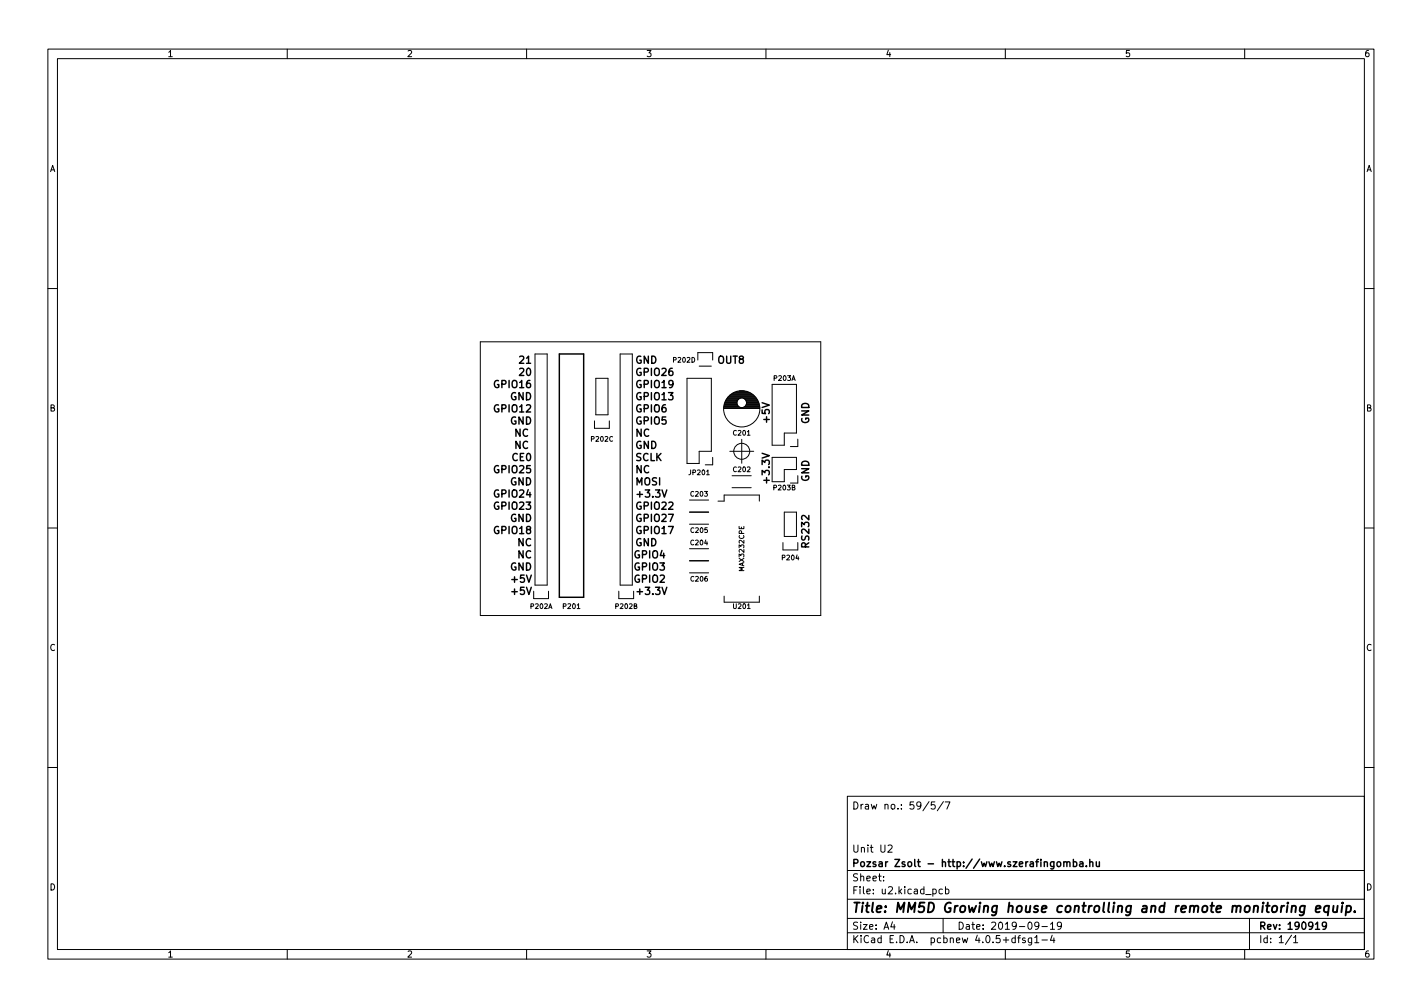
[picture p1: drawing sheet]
<svg xmlns="http://www.w3.org/2000/svg" width="297mm" height="210mm" viewBox="0 0 297 210" stroke-linecap="round" stroke-linejoin="round" font-family="sans-serif">
<defs><g id="words">
<text font-size="2.8" x="178" y="190.6">Title: MM5D Growing house controlling and remote monitoring equip.</text>
<g font-size="2.1">
<text x="108.8" y="75.9">21</text>
<text x="132.7" y="75.9">GND</text>
<text x="149.9" y="75.9">OUT8</text>
<text x="103.6" y="81">GPIO16</text>
<text x="106.5" y="83.5">GND</text>
<text x="108.8" y="78.5">20</text>
<text x="132.7" y="78.5">GPIO26</text>
<text x="132.7" y="81">GPIO19</text>
<text x="132.7" y="83.5">GPIO13</text>
<text x="103.6" y="86.1">GPIO12</text>
<text x="106.5" y="88.6">GND</text>
<text x="132.7" y="86.1">GPIO6</text>
<text x="132.7" y="88.6">GPIO5</text>
<text x="160.8" y="88.5" transform="rotate(-90 160.8 88.5)">+5V</text>
<text x="169" y="88.5" transform="rotate(-90 169 88.5)">GND</text>
<text x="107.5" y="93.7">NC</text>
<text x="107.5" y="91.2">NC</text>
<text x="132.7" y="91.2">NC</text>
<text x="132.7" y="93.7">GND</text>
<text x="103.6" y="98.8">GPIO25</text>
<text x="106.5" y="101.3">GND</text>
<text x="107.1" y="96.2">CE0</text>
<text x="132.7" y="98.8">NC</text>
<text x="132.7" y="101.3">MOSI</text>
<text x="132.7" y="96.2">SCLK</text>
<text x="160.8" y="101.2" transform="rotate(-90 160.8 101.2)">+3.3V</text>
<text x="169" y="100.6" transform="rotate(-90 169 100.6)">GND</text>
<text x="103.6" y="103.9">GPIO24</text>
<text x="103.6" y="106.4">GPIO23</text>
<text x="132.7" y="103.9">+3.3V</text>
<text x="132.7" y="106.4">GPIO22</text>
<text x="103.6" y="111.5">GPIO18</text>
<text x="106.5" y="108.9">GND</text>
<text x="132.7" y="111.5">GPIO17</text>
<text x="132.7" y="108.9">GPIO27</text>
<text x="106.5" y="119.1">GND</text>
<text x="108.1" y="114">NC</text>
<text x="108.1" y="116.6">NC</text>
<text x="132.7" y="116.6">GPIO4</text>
<text x="132.7" y="119.1">GPIO3</text>
<text x="132.7" y="114">GND</text>
<text x="169" y="114.5" transform="rotate(-90 169 114.5)">RS232</text>
<text x="107.4" y="124.2">+5V</text>
<text x="107.4" y="121.6">+5V</text>
<text x="132.7" y="121.6">GPIO2</text>
<text x="132.7" y="124.2">+3.3V</text>
<text x="178" y="169">Draw no.: 59/5/7</text>
<text x="178" y="178">Unit U2</text>
<text x="178" y="184">Sheet:</text>
<text x="178" y="181">Pozsar Zsolt - http://www.szerafingomba.hu</text>
<text x="178" y="186.7">File: u2.kicad_pcb</text>
<text x="178" y="196.9">KiCad E.D.A. pcbnew 4.0.5+dfsg1-4</text>
<text x="178" y="194.1">Size: A4</text>
<text x="200" y="194.1">Date: 2019-09-19</text>
<text x="263" y="194.1">Rev: 190919</text>
<text x="263" y="196.9">Id: 1/1</text>
</g>
<g font-size="1.8">
<text x="35" y="11.9">1</text>
<text x="85" y="11.9">2</text>
<text x="135" y="11.9">3</text>
<text x="185" y="11.9">4</text>
<text x="235" y="11.9">5</text>
<text x="285" y="11.9">6</text>
<text x="10.3" y="35.9">A</text>
<text x="285.3" y="35.9">A</text>
<text x="10.3" y="85.9">B</text>
<text x="285.3" y="85.9">B</text>
<text x="10.3" y="135.9">C</text>
<text x="285.3" y="135.9">C</text>
<text x="10.3" y="185.9">D</text>
<text x="285.3" y="185.9">D</text>
<text x="35" y="199.9">1</text>
<text x="85" y="199.9">2</text>
<text x="135" y="199.9">3</text>
<text x="185" y="199.9">4</text>
<text x="235" y="199.9">5</text>
<text x="285" y="199.9">6</text>
</g>
<g font-size="1.4">
<text x="140.7" y="75.7">P202D</text>
<text x="161.7" y="79.5">P203A</text>
<text x="123.6" y="92.2">P202C</text>
<text x="153.3" y="90.9">C201</text>
<text x="144" y="99.2">JP201</text>
<text x="153.3" y="98.5">C202</text>
<text x="144.4" y="103.7">C203</text>
<text x="161.7" y="102.3">P203B</text>
<text x="144.4" y="113.8">C204</text>
<text x="144.4" y="111.2">C205</text>
<text x="155.4" y="119.1" transform="rotate(-90 155.4 119.1)">MAX3232CPE</text>
<text x="163.5" y="117">P204</text>
<text x="144.4" y="121.4">C206</text>
<text x="110.9" y="127.1">P202A</text>
<text x="117.7" y="127.1">P201</text>
<text x="128.7" y="127.1">P202B</text>
<text x="153.3" y="127.1">U201</text>
</g>
</g></defs>
<g fill="none" stroke="#000" stroke-width=".21">
<path d="M10 10.2h277v190.1h-277zM12 12.2h273v186.1h-273zM60 10.2v2M110 10.2v2M160 10.2v2M210 10.2v2M260 10.2v2M10 60.2h2M100.3 71.4h71.1v57.1h-71.1zM111.8 73.9h2.5v48.3h-2.5zM124.5 79h2.5v7.6h-2.5zM129.5 73.9h2.6v48.3h-2.6z"/>
<path d="M143.5 79h5.1v15.2h-2.6v2.6h-2.5zM145.8 75.2v-1.6h3.1v1.6M146 76.4h2.6M285 60.2h2M124.2 87.9v1.5h3.1v-1.5M148.9 95.5v1.5h-1.6M151.2 85.3h7.5M151.2 85.1h7.5M151.2 85h3.3M151.2 84.9h3.1M151.2 84.7h3M151.3 84.6h2.8"/>
<path d="M151.3 84.4h2.7M151.3 84.3h2.7M151.4 84.2h2.5M151.4 84h2.5M151.5 83.9h2.5M151.6 83.7h2.4M151.6 83.6h2.5M151.7 83.5h2.5M151.8 83.3h2.5M151.9 83.2h2.7M152 83h5.9M152.1 82.9h5.7"/>
<path d="M152.2 82.8h5.4M152.4 82.6h5.1M152.4 94.2h5M152.5 82.5h4.8M152.7 82.3h4.5M152.9 82.2h4.1M152.9 99.3h4M153.2 82.1h3.5M153.4 81.9h3M153.8 81.8h2.3M154.4 81.6h1.1M154.9 91.7v5"/>
<path d="M155.3 83.2h2.7M155.4 85h3.3M155.6 83.3h2.5M155.6 84.9h3.1M155.7 83.5h2.5M155.7 84.7h2.9M155.8 83.6h2.5M155.8 84.6h2.8M155.9 83.7h2.4M155.9 84.4h2.7M155.9 83.9h2.5M155.9 84.3h2.6"/>
<path d="M155.9 84h2.5M155.9 84.2h2.6M161.3 80.3h5.1v10.1h-2.6v2.6h-2.5zM161.3 95.5h5.1v2.5h-2.6v2.6h-2.5zM166.6 91.7v1.5h-1.5M166.6 99.3v1.6h-1.5M10 110.2h2M144 104.4h4M144 106.9h4M144 114.6h4M144 117.1h4M144 119.6h4"/>
<path d="M144 109.4h4M150 104.6h1.3v-1.2h7.3v1.2M152.9 101.8h4M163.6 113.3v1.5h3v-1.5M163.8 106.9h2.6v5.1h-2.6zM285 110.2h2M111.5 123.4v1.6h3.1v-1.6M129.3 123.4v1.6h3.1v-1.6M151.3 124.5v1.2h7.3v-1.2M10 160.2h2M177 166.3h108v32h-108zM185.5 176.6l.6-.2 .3 .5-1 1h1"/>
<path d="M194.1 167.4l-1.3 1.9M195.3 167.4h-.7l-.1 .7 .2-.1 .5 .1 .2 .2-.1 .5-.2 .1-.6-.1M197.1 167.4l-1.3 1.9M197.4 167.4h1l-.6 1.5M285 160.2h2M60 198.3v2M110 198.3v2M160 198.3v2M177 194.8h108M177 191.8h108M177 187.8h108M177 181.8h108"/>
<path d="M184.6 183.8v.1M184.6 183v.1M186.4 192.5l-.3 1h.9M186.8 193v1M194.9 185.7l.4-.1 .3 .3-.2 .7h-.5M196.9 185.7l-.5-.1-.3 .3 .2 .7h.6M197 191.8v3M197.5 185.7l.4-.1 .3 .3-.1 .7h-.6M197.5 185.1v1.5M210 198.3v2M212.6 195.8h.5M213.1 195.3l-.3 .2v1.3"/>
<path d="M214.1 195.9l-.3-.1-.2 .2v.3l.5 .1v.4h-.5M215.5 195.8v1.2l-.3 .3h-.3M215.5 195.9l-.4-.1-.3 .3 .1 .7h.6M216.1 195.8l.5-.5v1.5M216.1 196.8h.9M217 193.2l-.3 .3-.4-.1-.2-.2 .2-.6 .4-.1 .2 .2a.99 .99 0 0 1-.3 1.3h-.3M217.6 193.5h1.2M217.6 196.3h1.2M219.4 193l.5-.5v1.5M219.4 194h.9M219.8 195.3l-.4 1h1M220.1 195.8v1"/>
<path d="M221.7 193.2l-.3 .3-.4-.1-.1-.2 .1-.6 .4-.1 .2 .2a.99 .99 0 0 1-.3 1.3h-.3M260 198.3v2M261 191.8v6.5M269.8 195.3l-1.3 1.9M270.2 195.8l.4-.5v1.5M270.2 196.8h.9"/>
<circle cx="154.9" cy="84.1" r="1"/>
<circle cx="154.9" cy="94.2" r="1.67"/>
<circle cx="154.9" cy="85.4" r="3.8"/>
</g>
<g fill="none" stroke="#000" stroke-width=".3">
<path d="M116.8 73.9h5.1v50.8h-5.1zM159.2 94.6l1.5 .5-1.5 .5M138.3 102.3l.5 1.5 .5-1.5M138.3 122.6l.5 1.5 .5-1.5M222.2 179.9v1M224.2 179.4v1.5M227.6 179.4v1.5M229 179.9l.1 1h.3l.2-.1M229.6 179.9v1M222.2 180.1l.2-.2 .4 .1 .1 .9M222.9 180.1l.2-.2 .3 .1 .1 .9M224.2 180l.4-.1 .3 .3-.1 .7h-.6"/>
<path d="M225.6 180h.5l.1 .9M226.2 180.3l-.5 .1-.2 .2 .2 .3h.5M226.9 180.8v.1M227.6 180.1l.3-.2 .3 .1 .1 .9M277.1 193.2l-.3 .3h-.3l-.3-.3 .2-.6 .4-.1 .2 .2a.99 .99 0 0 1-.4 1.3h-.2"/>
</g>
<path d="M272.5 189.2a.66 .66 0 0 0-.9 .3l-.1 .6 .1 .3h.8M272.6 189.1l-.2 1.6-.5 .4-.4-.1M274.9 189.8l.9-.2v-.4l-.6-.1-.3 .3v1h.7M277.6 189.2a.66 .66 0 0 0-1 .3l-.1 .6 .2 .3h.8M277.6 189.1l-.2 2M278.6 189.1l-.1 1.3 .5 .1 .3-.2M279.4 189.1l-.1 1.4M280.4 189.1l-.2 1.4M280.5 188.5l-.1 .2M281.3 189.2h.8l.1 .3v.6a.66 .66 0 0 1-1 .3M281.3 189.1l-.2 2M283 190.3v.2" fill="none" stroke="#000" stroke-width=".4"/>
<use href="#words"/>
</svg>
